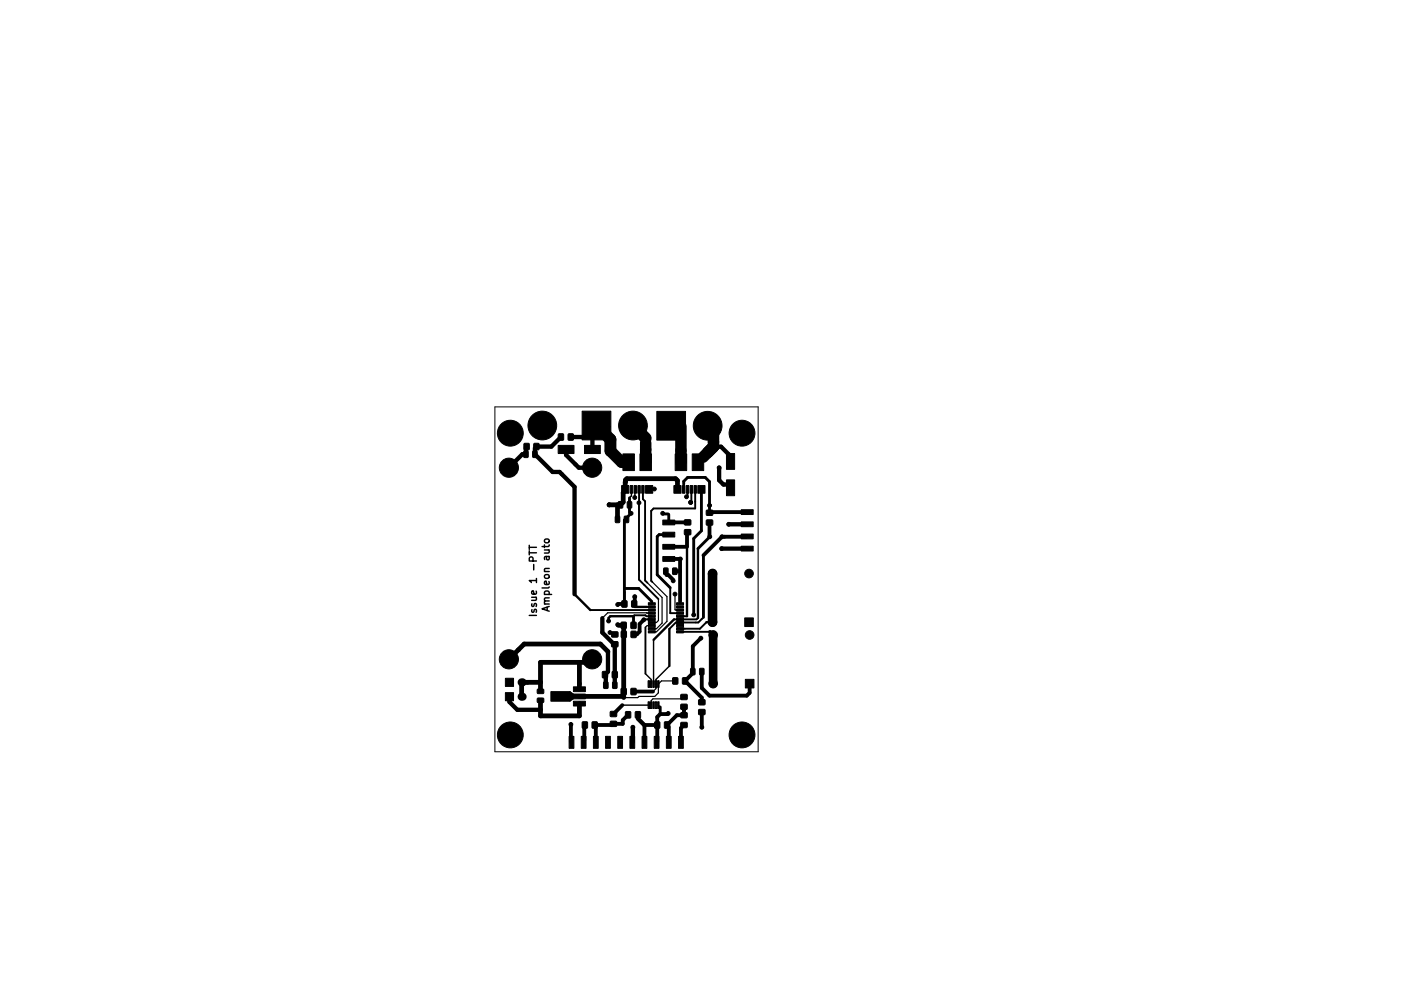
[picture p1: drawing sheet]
<svg xmlns="http://www.w3.org/2000/svg" width="297mm" height="210mm" viewBox="0 0 297 210" stroke-linecap="round" stroke-linejoin="round" font-family="sans-serif">
<defs><g id="words">
<g font-size="2.1">
<text x="112.1" y="127.4" transform="rotate(-90 112.1 127.4)">Issue 1 -PTT</text>
<text x="114.8" y="127" transform="rotate(-90 114.8 127)">Ampleon auto</text>
</g>
</g></defs>
<path d="M103.4 85h55v72h-55z" fill="none" stroke="#000" stroke-width=".21"/>
<path d="M110.6 113.9v.8M110.6 114.3h1.5M131.9 102.4v1.1l-.4 .4M132.7 102.4l-.1 1.5M110.6 128.5h1.5M136.5 133.6v9.2M139.8 139.1l-2.8 2.8M130 147.2h5.5M134.8 140.7l1.2 1.2" fill="none" stroke="#000" stroke-width=".3"/>
<g fill="#000" stroke="#000" stroke-width=".21">
<path d="M109.4 94.2l.7-.1 .2 .2v1l-.1 .2-.8-.1zM109.5 92.6h1v1.3h-1zM111.3 94.2l.9 .1-.1 1.2-.8-.1zM111.5 92.6h1.1l-.1 1.3h-1zM116.6 93h3.3v1.7h-3.3zM116.7 90.6h1v1.3h-1zM118.7 90.6h1v1.3h-1zM121.6 85.8h6v6h-6zM122.1 93h3.3v1.7h-3.3zM130.1 94.8h2.4v3.5h-2.4zM133.7 94.8h2.4v3.5h-2.4zM137.2 85.9h6v6h-6z"/>
<path d="M141 94.8h2.4v3.5h-2.4zM144.6 94.8h2.4v3.5h-2.4zM151.8 94.7h1.7v3.3h-1.7zM128.6 107.8l.8 .1v1.2l-.9-.1zM129.2 104.8h.9l-.1 1.3-.8-.1zM130.4 107.8l.9 .1-.1 1.2-.8-.1zM129.8 101.4h1.5v1.6h-1.5zM131.1 104.8h.8v1.3l-.9-.1zM131.6 101.4h.5v1.6h-.5zM132.4 101.4h.5v1.6h-.5zM133.2 101.4h.5v1.6h-.5zM134 101.4h.5v1.6h-.5z"/>
<path d="M134.8 101.4h1.5v1.6h-1.5zM138.7 118.6l.8 .1v1.2h-.9zM138.5 108.6h2.4v1h-2.4zM138.5 111.1h2.4v1h-2.4zM138.5 113.7h2.4v1h-2.4zM138.5 116.2h2.4v1h-2.4zM140.5 118.6l.9 .1-.1 1.2h-.8zM140.8 101.4h1.5v1.6h-1.5zM142.6 101.4h.5v1.6h-.5zM143.4 101.4h.5v1.6h-.5zM143 110.6h1.2l.1 1h-1.3zM143 108.6h1.2l.1 1h-1.3z"/>
<path d="M144.2 101.4h.5v1.6h-.5zM145 101.4h.5v1.6h-.5zM145.8 101.4h1.5v1.6h-1.5zM147.6 108.6h1.2l.1 1h-1.3zM147.6 106.6l1.2-.1 .1 1-1.3 .1zM151.8 100.2h1.7v3.3h-1.7zM154.8 106.4h2.5v1h-2.5zM154.8 109h2.5v1h-2.5zM154.8 111.5h2.5v1h-2.5zM154.8 114h2.5v1h-2.5zM127.8 134h1.2l.1 1h-1.3zM127.8 132h1.2l.1 1h-1.3z"/>
<path d="M129.8 129.9l1 .1v1.2h-1zM129.8 131.8h1v1.3h-1zM129.9 125.5h1v1.2h-1zM131.8 129.9l1.1 .1-.1 1.2h-1zM131.9 131.8h1l-.1 1.3h-1zM132 125.5h1v1.2h-1zM135.4 131.7h1.5v.4h-1.5zM135.4 131h1.5v.5h-1.5zM135.4 130.4h1.5v.4h-1.5zM135.4 129.7h1.5v.5h-1.5zM135.4 129.1h1.5v.4h-1.5zM135.4 128.4h1.5v.5h-1.5z"/>
<path d="M135.4 127.8h1.5v.4h-1.5zM135.4 127.1h1.5v.5h-1.5zM135.4 126.5h1.5v.4h-1.5zM135.4 125.8h1.5v.5h-1.5zM141.3 125.8h1.5v.5h-1.5zM141.3 126.5h1.5v.4h-1.5zM141.3 127.1h1.5v.5h-1.5zM141.3 127.8h1.5v.4h-1.5zM141.3 128.4h1.5v.5h-1.5zM141.3 129.1h1.5v.4h-1.5zM141.3 129.7h1.5v.5h-1.5zM141.3 130.4h1.5v.4h-1.5z"/>
<path d="M141.3 131h1.5v.5h-1.5zM141.3 131.7h1.5v.4h-1.5zM144.3 139.6h.9l-.1 1.3-.8-.1zM146.2 139.6h.8v1.3l-.9-.1zM155.6 129h1.8v1.8h-1.8zM105.6 144.6h1.7v1.7h-1.7zM105.6 141.6h1.7v1.7h-1.7zM112.3 145.8h1.2l.1 .8-1.3 .1zM112.3 143.9h1.2l.1 .8-1.3 .1zM118.9 153.7h1v2.5h-1zM119 144.4l.8 .5v1l-.8 .5zM115.1 144.4h4v2h-4z"/>
<path d="M121.4 153.7h1v2.5h-1zM119.8 143.4h2.5v1h-2.5zM119.8 144.9h2.5v1h-2.5zM119.8 146.4h2.5v1h-2.5zM121.7 150.8h1v1.2h-1zM124 153.7h1v2.5h-1zM123.7 150.8h1v1.2h-1zM126.5 153.7h1v2.5h-1zM125.9 140.2l1 .1v1.2h-1zM126.1 142.4l.9 .1-.1 1.2h-.8zM127.5 150.6h1.3v1l-1.3 .1zM127.5 148.6h1.3v1h-1.3z"/>
<path d="M128 142.4l.9 .1-.1 1.2h-.8zM127.9 140.2l1 .1v1.2h-1zM129 153.7h1v2.5h-1zM129.8 143.8h1v1.2h-1zM130.7 148.6h1v1.3h-1zM131.6 153.7h1v2.5h-1zM131.8 143.8h1.1l-.1 1.2h-1zM132.7 148.6h1.1l-.1 1.3h-1zM134.1 153.7h1v2.5h-1zM135.4 146.5h.3v1.4h-.3zM135.4 142.1h.3v1.4h-.3zM135.9 146.5h.3v1.4h-.3z"/>
<path d="M135.9 142.1h.3v1.4h-.3zM136.4 146.5h.3v1.4h-.3zM136.4 142.1h.3v1.4h-.3zM136.7 153.7h1v2.5h-1zM136.9 146.5h.3v1.4h-.3zM136.9 142.1h.3v1.4h-.3zM137.4 146.5h.3v1.4h-.3zM137.4 142.1h.3v1.4h-.3zM136.8 150.8h1v1.2h-1zM139.2 153.7h1v2.5h-1zM138.8 150.8h1.1l-.1 1.2h-1zM140.5 141.5l1.1 .1-.1 1.2h-1z"/>
<path d="M141.7 153.7h1v2.5h-1zM142.2 147.1h1.3v1h-1.2zM142.2 145h1.3v1h-1.2zM142.2 148.8h1.3v1h-1.2zM142.2 150.9h1.3v1h-1.2zM142.6 141.5l1 .1v1.2h-1zM146 146.1h1.2v1h-1.2zM146 148.2h1.2v1h-1.2zM155.7 141.8h1.8v1.8h-1.8z"/>
<circle cx="106.3" cy="97.7" r="2"/>
<circle cx="106.6" cy="90.4" r="2.7"/>
<circle cx="113.3" cy="88.8" r="3"/>
<circle cx="123.7" cy="97.7" r="2"/>
<circle cx="127.4" cy="92.7" r=".4"/>
<circle cx="127.5" cy="94.2" r=".4"/>
<circle cx="128.8" cy="95.5" r=".4"/>
<circle cx="132.2" cy="88.8" r="3"/>
<circle cx="134.9" cy="93.9" r=".4"/>
<circle cx="134.9" cy="92.5" r=".4"/>
<circle cx="134.9" cy="95.5" r=".4"/>
<circle cx="142.2" cy="92.3" r=".4"/>
<circle cx="142.2" cy="95.9" r=".4"/>
<circle cx="142.2" cy="94.1" r=".4"/>
<circle cx="146.8" cy="95.5" r=".4"/>
<circle cx="147.8" cy="88.9" r="3"/>
<circle cx="147.8" cy="94.5" r=".4"/>
<circle cx="149" cy="93.3" r=".4"/>
<circle cx="149" cy="92.3" r=".4"/>
<circle cx="150.2" cy="97.7" r=".4"/>
<circle cx="155" cy="90.4" r="2.7"/>
<circle cx="127.3" cy="105.4" r=".4"/>
<circle cx="131.8" cy="107.2" r=".4"/>
<circle cx="132.6" cy="103.9" r=".4"/>
<circle cx="133.5" cy="105" r=".4"/>
<circle cx="136.7" cy="102.1" r=".4"/>
<circle cx="138.4" cy="107.2" r=".4"/>
<circle cx="142.1" cy="116.7" r=".4"/>
<circle cx="143.4" cy="103.7" r=".4"/>
<circle cx="144.3" cy="104.9" r=".4"/>
<circle cx="148.2" cy="105.5" r=".4"/>
<circle cx="148.3" cy="112.1" r=".4"/>
<circle cx="148.8" cy="119.8" r=".9"/>
<circle cx="150.7" cy="114.5" r=".4"/>
<circle cx="150.8" cy="112.1" r=".4"/>
<circle cx="152.2" cy="109.5" r=".4"/>
<circle cx="156.5" cy="119.8" r=".9"/>
<circle cx="106.3" cy="137.7" r="2"/>
<circle cx="123.7" cy="137.7" r="2"/>
<circle cx="127.1" cy="129.7" r=".4"/>
<circle cx="127.4" cy="132.1" r=".4"/>
<circle cx="129" cy="126.2" r=".4"/>
<circle cx="129" cy="130.4" r=".4"/>
<circle cx="132.6" cy="124.6" r=".4"/>
<circle cx="134.5" cy="129.4" r=".4"/>
<circle cx="140.6" cy="121.3" r=".4"/>
<circle cx="141" cy="124" r=".4"/>
<circle cx="144.9" cy="128.4" r=".4"/>
<circle cx="146.4" cy="133.2" r=".4"/>
<circle cx="148.8" cy="129.9" r=".9"/>
<circle cx="149" cy="132.6" r=".9"/>
<circle cx="156.6" cy="132.6" r=".9"/>
<circle cx="106.6" cy="153.4" r="2.7"/>
<circle cx="119.3" cy="151.3" r=".4"/>
<circle cx="132.2" cy="151.8" r=".4"/>
<circle cx="139.6" cy="149" r=".4"/>
<circle cx="146.6" cy="151.8" r=".4"/>
<circle cx="149" cy="142.7" r=".9"/>
<circle cx="155" cy="153.4" r="2.7"/>
</g>
<g fill="#000">
<circle cx="148.2" cy="105.5" r=".3"/>
<circle cx="109" cy="142.5" r=".85"/>
<circle cx="109" cy="145.5" r=".85"/>
</g>
<path d="M129 105.4v3M130.5 102.4h.1M130.6 102.4l-.4 .5v1.9l-.6 .6h-2.3M141.5 102.1v-1.8l-.4-.4h-10.2l-.2 .3-.1 .4v1.8M121 138.3v5.6M124.1 138.3h-11.2v5.6M127 136l-1.6-1.5h-15.9l-3.2 3.2M129.2 130.6h1.1v15M112.9 146.2v3.3h8.1v-2.6M112.9 142.5h-3.9v3M121 145.4h9" fill="none" stroke="#000" stroke-width="1"/>
<g fill="none" stroke="#000" stroke-width=".25">
<path d="M106.7 97.3l-.4 .4M110 93.2l-.1 .2M112.1 93.2l-.4 .4M117 93.1l-.1 .1M124.6 88.8l-2.4 2.4M127.5 89l-.1 .1M134.9 91.5v1M135.1 89l-.2 .3M142.4 88.9l-.2 .1M146.8 95.5h.1M146.8 95.5l-1 1M150 88.9l-.1 .1"/>
<path d="M129 105.4h.1M131.5 107.1l.3 .1M133.5 105h.1M136.7 102.1l-1.1 .1M138.4 107.2l.2 .1M139.1 119.3l.1 .1v.7M139.7 109.1h.1M143.5 114v.2M143.6 103.5l-.2 .2M143.6 111.1l-.1 .2M144.4 104.8l-.1 .1M148.2 109.1l.4 .4"/>
<path d="M148.2 105.5v1.6l.1-.2M152.2 109.5h.1M156 111.9l.1 .1M156.1 119.4l.4 .4M121 138.3v5.6M123.3 127.4h.1M127.4 132.1h.6l.4 .4M129 130.4l.2 .2M129.2 126.1l-.2 .1M132.2 126.4l.4 .3M132.5 128.5l-.2 .2M132.6 126l-.1 .1"/>
<path d="M134.6 129.3l-.1 .1M134.9 128.5l.1 .2M135.2 121.7l3.1 3.1v5.3l-1.2 1.2h-.9M135.7 126.1h.5M136.2 130.6h-1l-.4 .4M136.2 128l-9.3-.1-1.1 1.2M136.3 121.5l3 3.1v5.1l-2.2 2.2h-.9M137.5 125.1v4.5l-.4 .4h-.9M140.6 121.1v.2M141 124v3.3l1.1 .1M142.1 125.6v.5M156.5 132.5l.1 .1"/>
<path d="M117.1 145.4h3.9M119.3 154.9l.1 .1M122.2 154.7l-.3 .3M124.2 151.4l.3 .2M126.4 140.9l.1 .1M128.3 151.3l-.2-.2-.2 .3M130.1 151.1l.1 .1M132.1 155h.1M132.1 155v.7M132.2 154.9l-.1 .1M132.2 154.8l-.1 .2M133.2 149.2v.8"/>
<path d="M134.6 151.4h.1M136 141.9v.9M137 141.9v1.9l-.6 .6M137.3 151.4l-.1 .1M137.3 154.9l-.1 .1M137.5 147.2l.4 .4M139.3 151.4l.4 .3M139.6 149l-.2 .1M141.1 142.2h-2.9l-.7 .6v1.9l-.7 .7h-3.3l-.3 .3h-2.9l-.3-.3M142.9 145.5l-.4 .4h-6.1l-.4 .4v.9M144.7 140.2v.4"/>
</g>
<g fill="none" stroke="#000" stroke-width=".8">
<path d="M139.7 116.7h2.4M139.7 114.2h3.8M139.7 109.1h3.9M141 119.3h1.1M142.1 116.7v8.9M143.5 111.3v2.7M148.2 109.1v3M148.3 106.9h7.8M156 111.9l-.2 .2h-5l-3.9 3.8M129.2 126.1h1.2M132.6 124.6v1.4M134.5 129.4l-.9 .9v1.6l-.6 .6h-.6"/>
<path d="M139.2 120.1h.4l1 1M146.4 133.2l-1.7 1.7v5.3M148.3 131.9l.7 .7M119.3 151.3v3.6M122.2 151.4l-.2 .1v3.1M124.2 151.4h3.7M124.5 151.6v3.4M130 147.2l-1.9 1.9M131.2 149.2l-1.1 1.2v.7h-2M132.3 144.4h4.1M134.6 151.4h2.7M134.6 151.4v3.6"/>
<path d="M139.4 149.1h-1.5l-.6 .6v5.2M139.7 151.7v3.3M142.9 147.6v1.7h-1.5l-2.1 2.1M142.9 151.4l-.7 .6v3M144.7 140.6l-1.6 1.6 3.5 3.5v.9M146.6 140.2v3.4l1.6 1.6h7.8l.6-.5v-2M146.6 148.7v3.1"/>
</g>
<path d="M131.5 103.9v3.2M131.8 107.2l-1.4 1.4v17.5M138.6 107.3h1M139.7 111.6h-2l-.4 .4v8l2.7 2.7M139.7 107.4v1.7M142.8 101.1v-.6l.8-.8h3.7l.9 .9v5.8M146.5 102.1v8.7l-1.6 1.6v16M146.9 115.9v13M148.2 112.1l-2.4 2.4M130.4 122.9h3l2.8 2.7M132.3 128.7v1.9M137.9 147.6v1.5" fill="none" stroke="#000" stroke-width=".6"/>
<g fill="none" stroke="#000" stroke-width=".9">
<path d="M109.9 93.4v1.4h-.8l-2.8 2.9M111.7 93.6v1.2l3.7 3.7h1.5l3.1 3.2v22.4M117.2 91.2l-2 2h-3.1M118.2 93.8v1.2l2.7 2.7h3.2M119.2 91.2h3M123.8 89.7v4.1M149 93.3h1.6l1.6 1.6v.8M150.2 97.7v2.6l.9 .9h1.1M150.7 114.5h5.4M152.2 109.5h3.9M125.8 129.1v3l2.6 2.6v8.4M127 136v4.2l-.6 .7"/>
<path d="M106.4 145.5v1.1l1.7 1.6h4.8M126.5 141v2.1M132.2 151.8v3.1M133.2 150l1.4 1.4"/>
</g>
<g fill="none" stroke="#000" stroke-width=".4">
<path d="M133.5 102.2v2.8M133.5 105v16l4 4.1M134.3 102.2v2l.4 .5v16.5l.5 .5M139.6 107.3l.1 .1M142.8 101.1v1M143.6 102.1v1.4M144.4 102.1v2.7M145.2 102.1v4.1h-8.7l-.5 .5v14.6l.3 .2M123.3 127.4h12.9M132.5 128.5h2.4M134.6 129.3h1.6M134.8 131v9.7"/>
<path d="M135 128.7h1.2M135.2 126.7h1M136.2 125.6v.5M140 122.7v5.3h2.1M142.1 128.7h1.4M142.1 131.9h6.2M145.8 129l-.3 .3h-4.7M146.9 128.9l-1 1.1h-4.7l-1.4 1.3M147.6 129.9l-1.4 1.4h-4.1"/>
</g>
<path d="M143.5 114.2v14.5M145.8 114.5v14.5M120 124.1l3.3 3.3M130.4 123.9v2.2M132.3 128.7h-4.8l-.4 .3v.7M132.6 126.7h2.6M139.8 131.3v7.8M140.8 129.3l-4.3 4.3M147.6 129.9h1.2" fill="none" stroke="#000" stroke-width=".5"/>
<path d="M149 132.6v10.1" fill="none" stroke="#000" stroke-width="1.8"/>
<path d="M148.8 119.8v10.1" fill="none" stroke="#000" stroke-width="2"/>
<path d="M127.5 94.2l2.4 2.3h1.4M134.9 92.5v4M142.2 89v7.5M149 89.8v3.5l-2.2 2.2" fill="none" stroke="#000" stroke-width="2.4"/>
<path d="M124.6 88.8l2.9 3v2.4M132.2 88.8l2.7 2.7" fill="none" stroke="#000" stroke-width="2.5"/>
<use href="#words"/>
</svg>
